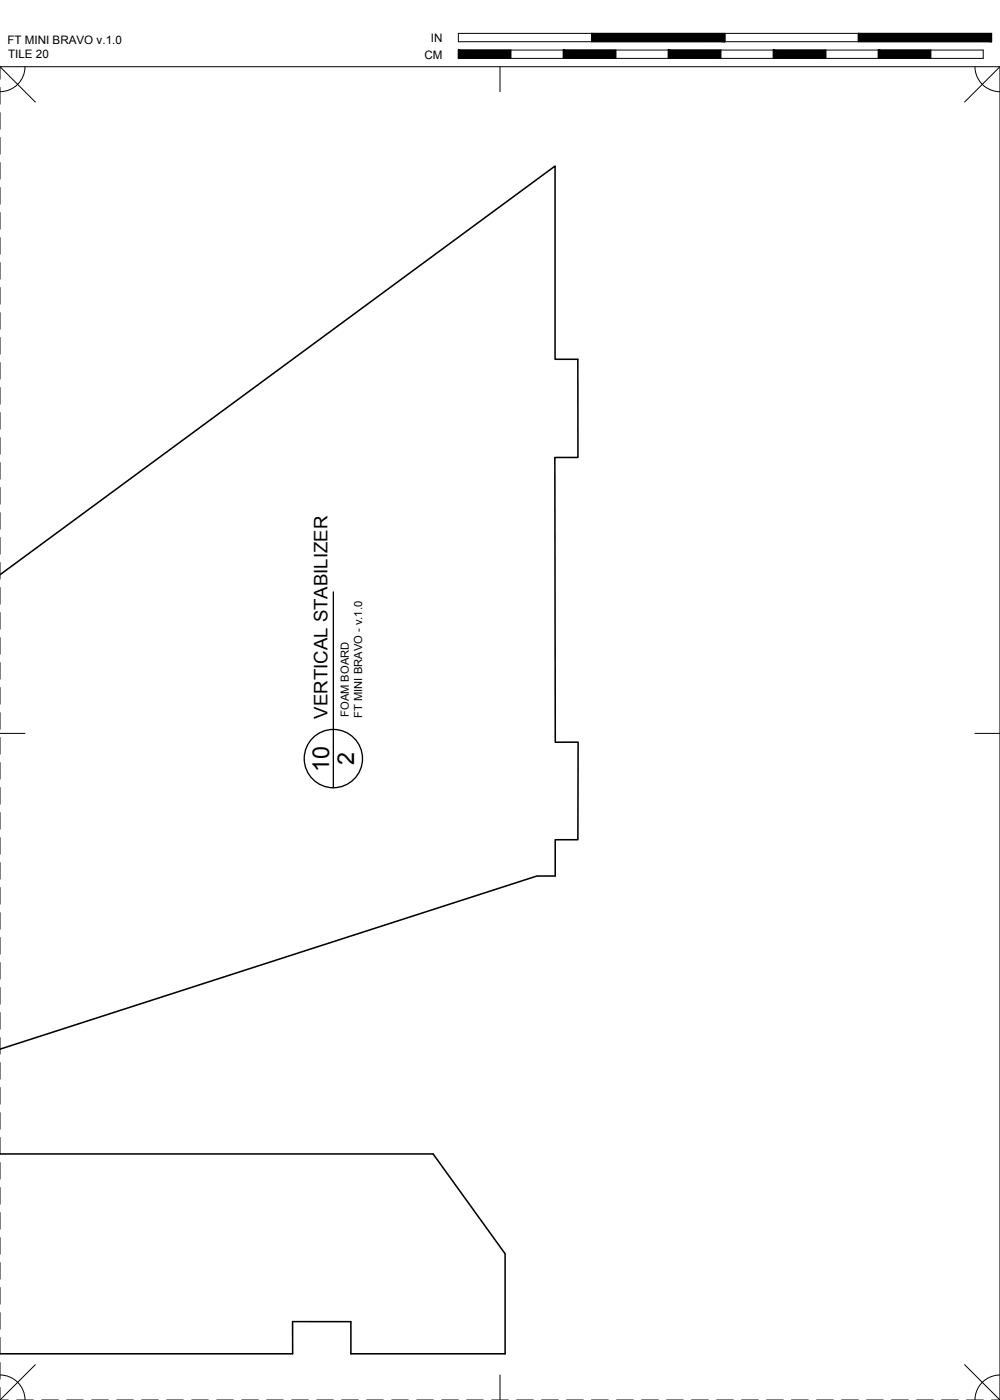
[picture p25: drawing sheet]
<svg xmlns="http://www.w3.org/2000/svg" width="190mm" height="267mm" viewBox="0 0 190 267" stroke-linecap="round" stroke-linejoin="round" font-family="sans-serif">
<defs><g id="words">
<g font-size="4.4">
<text x="62.7" y="147" transform="rotate(-90 62.7 147)">10</text>
<text x="67.5" y="145.7" transform="rotate(-90 67.5 145.7)">2</text>
</g>
<text font-size="3.5" x="62.4" y="136.9" transform="rotate(-90 62.4 136.9)">VERTICAL STABILIZER</text>
<g font-size="2.2">
<text x="1.4" y="8.4">FT MINI BRAVO v.1.0</text>
<text x="1.5" y="11.1">TILE 20</text>
<text x="80.8" y="11.1">CM</text>
<text x="82.1" y="8">IN</text>
</g>
<g font-size="2.1">
<text x="66.4" y="136.6" transform="rotate(-90 66.4 136.6)">FOAM BOARD</text>
<text x="69" y="136.7" transform="rotate(-90 69 136.7)">FT MINI BRAVO - v.1.0</text>
</g>
</g></defs>
<!-- layer: 01 CUT -->
<path d="M0 109.5l105.7-77.9v36.8h4.4v18.7l-4.4 .1 .1 54.2h4.3v18.6h-4.3v6.9h-3.5l-102.3 33M0 219.8h82.5l13.7 19v19.1h-29.4v-6.1M55.7 251.8l.1 6.1h-55.8M55.8 251.8h11" fill="none" stroke="#000" stroke-width=".3"/>
<!-- layer: 23 NOTES -->
<g fill="none" stroke="#000" stroke-width=".25">
<path d="M63.5 112.8v37.3"/>
<circle cx="63.5" cy="144.5" r="5.6"/>
</g>
<!-- layer: 22 TILED -->
<g fill="none" stroke="#000" stroke-width=".19">
<path d="M0 12.7l6.7 6.7M0 16.7v3.2M4.8 12.7a4.8 4.8 0 0 1-4.8 4.8M87.3 6.4h101.6v1.5h-101.6zM87.3 9.5h100v1.6h-100zM95.2 12.7v4.8M97.3 9.5v1.6M107.3 9.5v1.6M112.7 6.4v1.5M117.3 9.5v1.6M127.3 9.5v1.6M137.3 9.5v1.6"/>
<path d="M138.1 6.4v1.5M147.3 9.5v1.6M157.3 9.5v1.6M163.5 6.4v1.5M167.3 9.5v1.6M177.3 9.5v1.6M185.7 12.7a4.8 4.8 0 0 0 4.8 4.8M190.5 12.7h-190.5v2.4M190.5 12.7l-6.7 6.7M190.5 12.7v254M0 21.4v3.2M0 26.2v3.2"/>
<path d="M0 31v3.1M0 35.7v3.2M0 40.5v3.2M0 45.3v3.1M0 50v3.2M0 54.8v3.2M0 59.5v3.2M0 64.3v3.2M0 69.1v3.1M0 73.8v3.2M0 78.6v3.2M0 83.4v3.1"/>
<path d="M0 88.1v3.2M0 92.9v3.2M0 97.6v3.2M0 102.4v3.2M0 107.2v3.1M0 111.9v3.2M0 116.7v3.2M0 139.7h4.8M0 121.5v3.1M0 126.2v3.2M0 131v3.2M0 135.7v3.2"/>
<path d="M185.7 139.7h4.8M0 140.5v3.2M0 145.3v3.1M0 150v3.2M0 154.8v3.2M0 159.6v3.1M0 164.3v3.2M0 169.1v3.2M0 173.8v3.2M0 178.6v3.2M0 183.4v3.1M0 188.1v3.2"/>
<path d="M0 192.9v3.2M0 197.7v3.1M0 202.4v3.2M0 207.2v3.2M0 211.9v3.2M0 216.7v3.2M0 221.5v3.1M0 226.2v3.2M0 231v3.2M0 235.8v3.1M0 240.5v3.2M0 245.3v3.2"/>
<path d="M0 250v3.2M0 254.8v3.2M0 259.6v3.1M6.7 260l-6.7 6.7M183.8 260l6.7 6.7M0 264.3v2.4M0 266.7h1.6M0 261.9a4.8 4.8 0 0 1 4.8 4.8M3.2 266.7h3.1M7.9 266.7h3.2M12.7 266.7h3.2M17.5 266.7h3.1"/>
<path d="M22.2 266.7h3.2M27 266.7h3.2M31.7 266.7h3.2M36.5 266.7h3.2M41.3 266.7h3.1M46 266.7h3.2M50.8 266.7h3.2M55.6 266.7h3.1M60.3 266.7h3.2M65.1 266.7h3.2M69.8 266.7h3.2M74.6 266.7h3.2"/>
<path d="M79.4 266.7h3.1M84.1 266.7h3.2M88.9 266.7h3.2M93.7 266.7h3.1M95.2 261.9v4.8M98.4 266.7h3.2M103.2 266.7h3.2M107.9 266.7h3.2M112.7 266.7h3.2M117.5 266.7h3.1M122.2 266.7h3.2M127 266.7h3.2"/>
<path d="M131.8 266.7h3.1M136.5 266.7h3.2M141.3 266.7h3.2M146 266.7h3.2M150.8 266.7h3.2M155.6 266.7h3.1M160.3 266.7h3.2M165.1 266.7h3.2M169.9 266.7h3.1M174.6 266.7h3.2M179.4 266.7h3.2M184.1 266.7h3.2"/>
<path d="M188.9 266.7h1.6M190.5 261.9a4.8 4.8 0 0 0-4.8 4.8"/>
</g>
<g fill="#000" stroke="#000" stroke-width=".19">
<path d="M87.3 9.5l10 1.6v-1.6zM87.3 9.5l10 1.6h-10z"/>
<path d="M107.3 9.5l10 1.6v-1.6zM107.3 9.5l10 1.6h-10z"/>
<path d="M127.3 9.5l10 1.6v-1.6zM127.3 9.5l10 1.6h-10z"/>
<path d="M112.7 6.4l25.4 1.5v-1.5zM112.7 6.4l25.4 1.5h-25.4z"/>
<path d="M147.3 9.5l10 1.6v-1.6zM147.3 9.5l10 1.6h-10z"/>
<path d="M167.3 9.5l10 1.6v-1.6zM167.3 9.5l10 1.6h-10z"/>
<path d="M163.5 6.4l25.4 1.5v-1.5zM163.5 6.4l25.4 1.5h-25.4z"/>
</g>
<use href="#words"/>
</svg>
